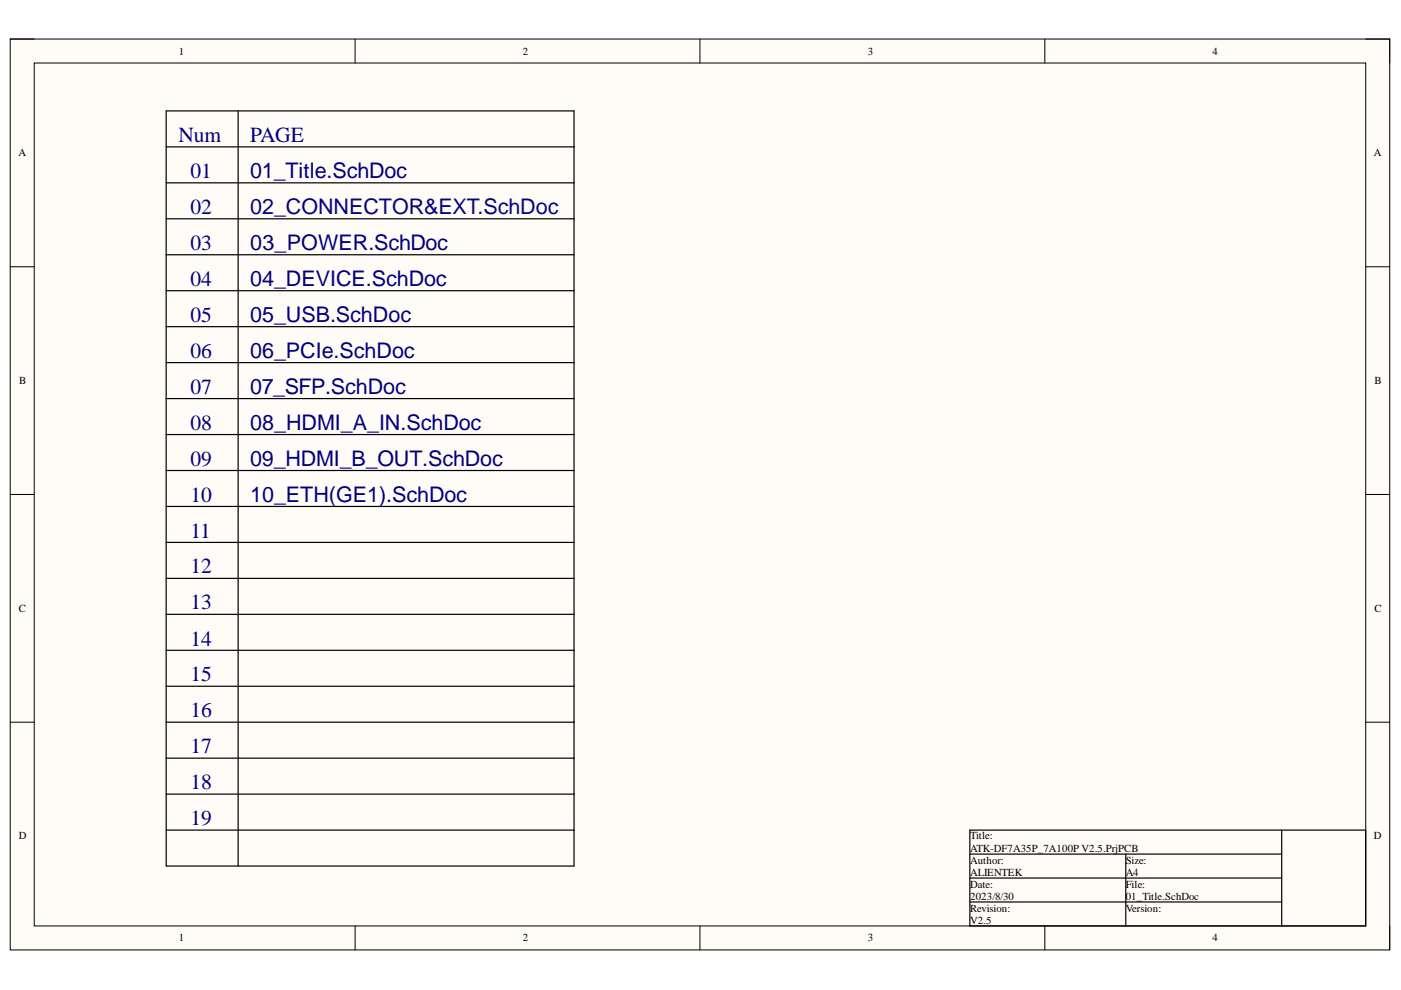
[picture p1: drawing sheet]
<svg xmlns="http://www.w3.org/2000/svg" width="297mm" height="210mm" viewBox="0 0 297 210" stroke-linecap="round" stroke-linejoin="round" font-family="sans-serif">
<defs><g id="words">
<g font-size="4.6" fill="#000080">
<text x="37.8" y="30.1">Num</text>
<text x="53" y="30.1">PAGE</text>
<text x="40.4" y="37.7">01</text>
<text x="53" y="37.8">01_Title.SchDoc</text>
<text x="40.4" y="45.4">02</text>
<text x="40.4" y="53">03</text>
<text x="53" y="53">03_POWER.SchDoc</text>
<text x="40.4" y="60.6">04</text>
<text x="53" y="60.6">04_DEVICE.SchDoc</text>
<text x="40.4" y="68.2">05</text>
<text x="53" y="68.2">05_USB.SchDoc</text>
<text x="40.4" y="75.8">06</text>
<text x="53" y="75.9">06_PCIe.SchDoc</text>
<text x="40.4" y="83.4">07</text>
<text x="53" y="83.5">07_SFP.SchDoc</text>
<text x="40.4" y="91.1">08</text>
<text x="53" y="91.1">08_HDMI_A_IN.SchDoc</text>
<text x="40.4" y="98.7">09</text>
<text x="53" y="98.7">09_HDMI_B_OUT.SchDoc</text>
<text x="40.4" y="106.4">10</text>
<text x="53" y="106.4">10_ETH(GE1).SchDoc</text>
<text x="40.4" y="114">11</text>
<text x="40.4" y="121.6">12</text>
<text x="40.4" y="129.2">13</text>
<text x="40.4" y="136.9">14</text>
<text x="40.4" y="144.5">15</text>
<text x="40.4" y="152.1">16</text>
<text x="40.4" y="159.7">17</text>
<text x="40.4" y="167.3">18</text>
<text x="40.4" y="175">19</text>
</g>
<text font-size="4.6" fill="#0c0087" x="53" y="45.4">02_CONNECTOR&amp;EXT.SchDoc</text>
<g font-size="2.3">
<text x="37.9" y="11.6">1</text>
<text x="110.8" y="11.6">2</text>
<text x="184" y="11.6">3</text>
<text x="257" y="11.6">4</text>
<text x="3.9" y="33.1">A</text>
<text x="291.3" y="33.1">A</text>
<text x="4.1" y="81.4">B</text>
<text x="291.4" y="81.4">B</text>
<text x="4" y="129.7">C</text>
<text x="291.4" y="129.7">C</text>
<text x="4" y="178">D</text>
<text x="205.7" y="178">Title:</text>
<text x="291.3" y="178">D</text>
<text x="205.7" y="183.1">Author:</text>
<text x="205.7" y="180.6">ATK-DF7A35P_7A100P V2.5.PrjPCB</text>
<text x="205.7" y="185.7">ALIENTEK</text>
<text x="238.7" y="183.1">Size:</text>
<text x="238.7" y="185.7">A4</text>
<text x="205.7" y="188.2">Date:</text>
<text x="205.7" y="190.7">2023/8/30</text>
<text x="238.7" y="188.2">File:</text>
<text x="238.7" y="190.7">01_Title.SchDoc</text>
<text x="205.7" y="193.3">Revision:</text>
<text x="205.7" y="195.8">V2.5</text>
<text x="238.7" y="193.3">Version:</text>
<text x="37.9" y="199.6">1</text>
<text x="110.8" y="199.6">2</text>
<text x="184" y="199.6">3</text>
<text x="257" y="199.6">4</text>
</g>
</g></defs>
<path d="M2.2 8.3h292.4v193.1h-292.4z" fill-rule="evenodd" fill="#fffcf8"/>
<path d="M2.2 8.3h292.4v193.1h-292.4z" fill="none" stroke="#000" stroke-width=".21"/>
<path d="M7.3 13.4h282.3v182.9h-282.3z" fill-rule="evenodd" fill="#fffcf8"/>
<g fill="none" stroke="#000" stroke-width=".21">
<path d="M2.2 8.3h5.1M7.3 13.4h282.3v182.9h-282.3zM75.3 8.3v5.1M148.4 8.3v5.1M221.5 8.3v5.1M289.6 8.3h5v5.1M2.2 56.6h5.1M289.6 56.6h5M2.2 104.8h5.1M289.6 104.8h5M2.2 153.1h5.1M289.6 153.1h5"/>
<path d="M75.3 196.3v5.1M148.4 196.3v5.1M221.5 196.3v5.1M294.6 196.3v5.1"/>
</g>
<g fill="none" stroke="#000" stroke-width=".25">
<path d="M35.2 23.5h86.5v160.1h-86.5zM35.2 31.1h86.5M35.2 38.8h86.5M50.5 23.5v160.1M35.2 46.4h86.5M35.2 54h86.5M35.2 61.6h86.5M35.2 69.3h86.5M35.2 76.9h86.5M35.2 84.5h86.5M35.2 92.1h86.5M35.2 99.8h86.5"/>
<path d="M35.2 107.4h86.5M35.2 115h86.5M35.2 122.6h86.5M35.2 130.3h86.5M35.2 137.9h86.5M35.2 145.5h86.5M35.2 153.1h86.5M35.2 160.7h86.5M35.2 168.4h86.5M35.2 176h86.5M205.6 176h84v20.3h-84zM271.7 176v20.3"/>
<path d="M205.6 181.1h66.1M205.6 186.2h66.1M205.6 191.2h66.1M238.7 181.1v15.2"/>
</g>
<use href="#words"/>
</svg>
